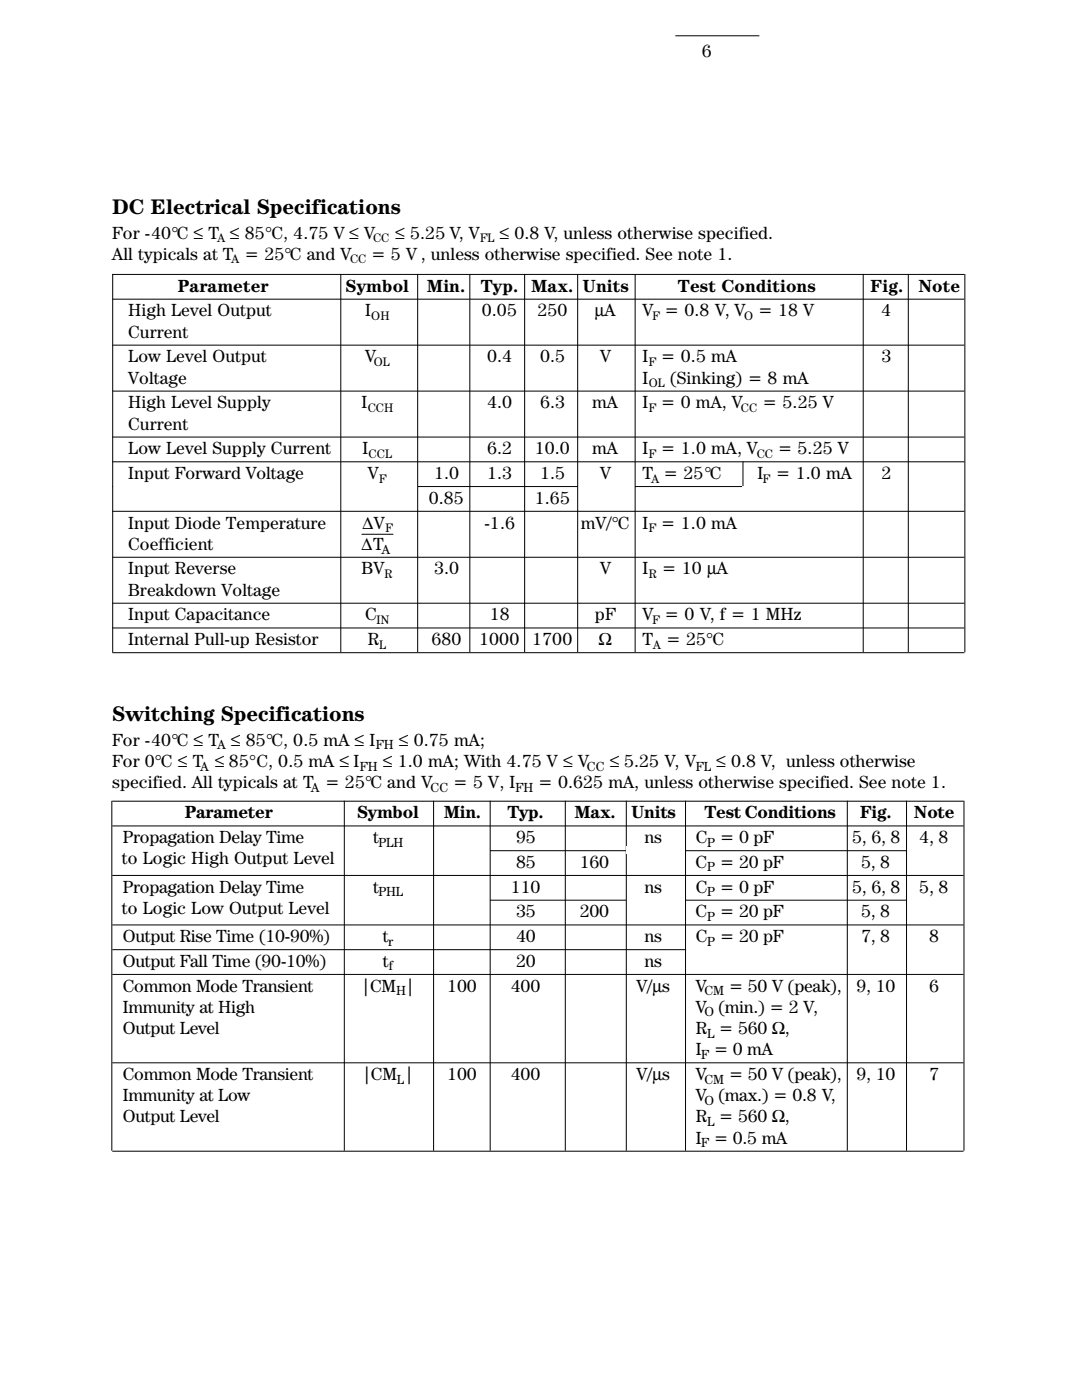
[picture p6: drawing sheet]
<svg xmlns="http://www.w3.org/2000/svg" width="216mm" height="279mm" viewBox="0 0 216 279" stroke-linecap="round" stroke-linejoin="round" font-family="sans-serif">
<defs><g id="words">
<g font-size="4.2">
<text x="22.4" y="42.7">DC Electrical Specifications</text>
<text x="22.4" y="143.9">Switching Specifications</text>
</g>
<g font-size="3.5">
<text x="140.1" y="11.3">6</text>
<text x="22.4" y="47.6">For -40°C ≤ T ≤ 85°C, 4.75 V ≤ V</text>
<text x="78.8" y="47.6">≤ 5.25 V, V</text>
<text x="99.7" y="47.6">≤ 0.8 V, unless otherwise specified.</text>
<text x="22.4" y="51.9">All typicals at T = 25°C and V</text>
<text x="74" y="51.9">= 5 V , unless otherwise specified. See note 1.</text>
<text x="35.5" y="58.2">Parameter</text>
<text x="69" y="58.2">Symbol</text>
<text x="85.2" y="58.2">Min.</text>
<text x="95.9" y="58.2">Typ.</text>
<text x="106" y="58.2">Max. Units</text>
<text x="135.3" y="58.2">Test Conditions</text>
<text x="173.7" y="58.2">Fig.</text>
<text x="183.3" y="58.2">Note</text>
<text x="25.6" y="63.1">High Level Output</text>
<text x="72.8" y="63.1">I</text>
<text x="96.1" y="63.1">0.05</text>
<text x="107.2" y="63.1">250</text>
<text x="118.7" y="63.1">µA</text>
<text x="128.2" y="63.1">V = 0.8 V, V = 18 V</text>
<text x="175.9" y="63.1">4</text>
<text x="25.6" y="67.4">Current</text>
<text x="25.6" y="72.3">Low Level Output</text>
<text x="25.6" y="76.6">Voltage</text>
<text x="72.8" y="72.3">V</text>
<text x="97.2" y="72.3">0.4</text>
<text x="107.8" y="72.3">0.5</text>
<text x="119.8" y="72.3">V</text>
<text x="128.2" y="76.6">I</text>
<text x="128.2" y="72.3">I</text>
<text x="131.9" y="72.3">= 0.5 mA</text>
<text x="133.7" y="76.6">(Sinking) = 8 mA</text>
<text x="175.9" y="72.3">3</text>
<text x="25.6" y="81.5">High Level Supply</text>
<text x="72.1" y="81.5">I</text>
<text x="97.2" y="81.5">4.0</text>
<text x="107.8" y="81.5">6.3</text>
<text x="118.2" y="81.5">mA</text>
<text x="128.2" y="81.5">I</text>
<text x="131.9" y="81.5">= 0 mA, V</text>
<text x="152.2" y="81.5">= 5.25 V</text>
<text x="25.6" y="85.7">Current</text>
<text x="25.6" y="90.7">Low Level Supply Current</text>
<text x="25.6" y="95.6">Input Forward Voltage</text>
<text x="72.3" y="90.7">I</text>
<text x="73.4" y="95.6">V</text>
<text x="86.6" y="95.6">1.0</text>
<text x="97.2" y="90.7">6.2</text>
<text x="97.2" y="95.6">1.3</text>
<text x="106.7" y="90.7">10.0</text>
<text x="107.8" y="95.6">1.5</text>
<text x="118.2" y="90.7">mA</text>
<text x="119.8" y="95.6">V</text>
<text x="128.2" y="90.7">I</text>
<text x="128.2" y="95.6">T = 25°C</text>
<text x="131.9" y="90.7">= 1.0 mA, V</text>
<text x="151.2" y="95.6">I</text>
<text x="154.8" y="95.6">= 1.0 mA</text>
<text x="155.2" y="90.7">= 5.25 V</text>
<text x="175.9" y="95.6">2</text>
<text x="85.5" y="100.5">0.85</text>
<text x="106.7" y="100.5">1.65</text>
<text x="25.6" y="105.5">Input Diode Temperature</text>
<text x="72.3" y="105.5">∆V</text>
<text x="96.7" y="105.5">-1.6</text>
<text x="115.9" y="105.5">mV/°C</text>
<text x="128.2" y="105.5">I</text>
<text x="131.9" y="105.5">= 1.0 mA</text>
<text x="25.6" y="109.7">Coefficient</text>
<text x="72.1" y="109.7">∆T</text>
<text x="25.6" y="114.7">Input Reverse</text>
<text x="25.6" y="118.9">Breakdown Voltage</text>
<text x="72.1" y="114.7">BV</text>
<text x="86.6" y="114.7">3.0</text>
<text x="119.8" y="114.7">V</text>
<text x="128.2" y="114.7">I</text>
<text x="132.1" y="114.7">= 10 µA</text>
<text x="25.6" y="123.8">Input Capacitance</text>
<text x="72.8" y="123.8">C</text>
<text x="97.7" y="123.8">18</text>
<text x="118.7" y="123.8">pF</text>
<text x="128.2" y="123.8">V = 0 V, f = 1 MHz</text>
<text x="25.6" y="128.8">Internal Pull-up Resistor</text>
<text x="73.4" y="128.8">R</text>
<text x="86.1" y="128.8">680</text>
<text x="95.6" y="128.8">1000</text>
<text x="106.2" y="128.8">1700</text>
<text x="119.4" y="128.8">Ω</text>
<text x="128.2" y="128.8">T</text>
<text x="132.9" y="128.8">= 25°C</text>
<text x="22.4" y="148.9">For -40°C ≤ T ≤ 85°C, 0.5 mA ≤ I</text>
<text x="79.6" y="148.9">≤ 0.75 mA;</text>
<text x="22.4" y="153.1">For 0°C ≤ T ≤ 85°C, 0.5 mA ≤ I</text>
<text x="76.4" y="153.1">≤ 1.0 mA; With 4.75 V ≤ V</text>
<text x="121.7" y="153.1">≤ 5.25 V, V</text>
<text x="142.9" y="153.1">≤ 0.8 V, unless otherwise</text>
<text x="22.4" y="157.3">specified. All typicals at T = 25°C and V</text>
<text x="90.4" y="157.3">= 5 V, I</text>
<text x="107.4" y="157.3">= 0.625 mA, unless otherwise specified. See note 1.</text>
<text x="36.9" y="163.3">Parameter</text>
<text x="71.3" y="163.3">Symbol</text>
<text x="88.5" y="163.3">Min.</text>
<text x="101.2" y="163.3">Typ.</text>
<text x="114.6" y="163.3">Max.</text>
<text x="125.9" y="163.3">Units</text>
<text x="140.6" y="163.3">Test Conditions</text>
<text x="171.6" y="163.3">Fig.</text>
<text x="182.4" y="163.3">Note</text>
<text x="24.3" y="172.5">to Logic High Output Level</text>
<text x="24.5" y="168.3">Propagation Delay Time</text>
<text x="74.4" y="168.3">t</text>
<text x="103" y="168.3">95</text>
<text x="103" y="173.2">85</text>
<text x="115.7" y="173.2">160</text>
<text x="128.6" y="168.3">ns</text>
<text x="138.8" y="173.2">C</text>
<text x="138.8" y="168.3">C</text>
<text x="143.6" y="168.3">= 0 pF</text>
<text x="143.6" y="173.2">= 20 pF</text>
<text x="170" y="168.3">5, 6, 8</text>
<text x="171.8" y="173.2">5, 8</text>
<text x="183.4" y="168.3">4, 8</text>
<text x="24.5" y="178.2">Propagation Delay Time</text>
<text x="74.4" y="178.2">t</text>
<text x="102" y="178.2">110</text>
<text x="128.6" y="178.2">ns</text>
<text x="138.8" y="178.2">C</text>
<text x="143.6" y="178.2">= 0 pF</text>
<text x="170" y="178.2">5, 6, 8</text>
<text x="183.4" y="178.2">5, 8</text>
<text x="24.3" y="182.4">to Logic Low Output Level</text>
<text x="103" y="183.1">35</text>
<text x="115.7" y="183.1">200</text>
<text x="138.8" y="183.1">C</text>
<text x="143.6" y="183.1">= 20 pF</text>
<text x="171.8" y="183.1">5, 8</text>
<text x="24.5" y="188">Output Rise Time (10-90%)</text>
<text x="76.4" y="188">t</text>
<text x="103" y="188">40</text>
<text x="128.6" y="188">ns</text>
<text x="138.8" y="188">C</text>
<text x="143.6" y="188">= 20 pF</text>
<text x="171.8" y="188">7, 8</text>
<text x="185.4" y="188">8</text>
<text x="24.5" y="193">Output Fall Time (90-10%)</text>
<text x="24.5" y="197.9">Common Mode Transient</text>
<text x="72.1" y="197.9">|CM |</text>
<text x="76.4" y="193">t</text>
<text x="89.3" y="197.9">100</text>
<text x="101.9" y="197.9">400</text>
<text x="103" y="193">20</text>
<text x="127" y="197.9">V/µs</text>
<text x="128.6" y="193">ns</text>
<text x="138.8" y="197.9">V</text>
<text x="145.4" y="197.9">= 50 V (peak),</text>
<text x="170.9" y="197.9">9, 10</text>
<text x="185.4" y="197.9">6</text>
<text x="24.5" y="202.1">Immunity at High</text>
<text x="138.8" y="202.1">V (min.) = 2 V,</text>
<text x="24.5" y="206.4">Output Level</text>
<text x="138.8" y="206.4">R = 560 Ω,</text>
<text x="24.5" y="215.5">Common Mode Transient</text>
<text x="72.3" y="215.5">|CM |</text>
<text x="89.3" y="215.5">100</text>
<text x="101.9" y="215.5">400</text>
<text x="127" y="215.5">V/µs</text>
<text x="138.8" y="210.6">I = 0 mA</text>
<text x="138.8" y="215.5">V</text>
<text x="145.4" y="215.5">= 50 V (peak),</text>
<text x="170.9" y="215.5">9, 10</text>
<text x="185.4" y="215.5">7</text>
<text x="24.5" y="219.8">Immunity at Low</text>
<text x="138.8" y="219.8">V (max.) = 0.8 V,</text>
<text x="24.5" y="224">Output Level</text>
<text x="138.8" y="224">R = 560 Ω,</text>
<text x="138.8" y="228.2">I = 0.5 mA</text>
</g>
<g font-size="2.6">
<text x="76.2" y="110.6">A</text>
<text x="43.4" y="149.6">A</text>
<text x="75" y="149.6">FH</text>
<text x="40" y="153.8">A</text>
<text x="71.8" y="153.8">FH</text>
<text x="117.1" y="153.8">CC</text>
<text x="138.8" y="153.8">FL</text>
<text x="62.1" y="158">A</text>
<text x="85.9" y="158">CC</text>
<text x="102.8" y="158">FH</text>
<text x="75.5" y="169">PLH</text>
<text x="141.1" y="169">P</text>
<text x="141.1" y="173.9">P</text>
<text x="75.5" y="178.9">PHL</text>
<text x="141.1" y="178.9">P</text>
<text x="141.1" y="183.8">P</text>
<text x="77.4" y="188.7">r</text>
<text x="141.1" y="188.7">P</text>
<text x="77.6" y="193.7">f</text>
<text x="79" y="198.6">H</text>
<text x="140.6" y="198.6">CM</text>
<text x="140.6" y="202.8">O</text>
<text x="141.1" y="207.1">L</text>
<text x="139.9" y="211.3">F</text>
<text x="79.2" y="216.3">L</text>
<text x="140.6" y="216.3">CM</text>
<text x="140.6" y="220.5">O</text>
<text x="141.1" y="224.7">L</text>
<text x="139.9" y="229">F</text>
</g>
<g font-size="2.5">
<text x="43.4" y="48.3">A</text>
<text x="46.2" y="52.6">A</text>
<text x="69.8" y="52.6">CC</text>
<text x="74.4" y="48.3">CC</text>
<text x="95.8" y="48.3">FL</text>
<text x="74.1" y="63.9">OH</text>
<text x="130.2" y="63.9">F</text>
<text x="148.5" y="63.9">O</text>
<text x="74.6" y="73">OL</text>
<text x="129.5" y="73">F</text>
<text x="129.5" y="77.3">OL</text>
<text x="73.4" y="82.2">CCH</text>
<text x="129.5" y="82.2">F</text>
<text x="147.8" y="82.2">CC</text>
<text x="73.6" y="91.4">CCL</text>
<text x="129.5" y="91.4">F</text>
<text x="151" y="91.4">CC</text>
<text x="75.7" y="96.3">F</text>
<text x="130" y="96.3">A</text>
<text x="152.2" y="96.3">F</text>
<text x="76.9" y="106.2">F</text>
<text x="129.5" y="106.2">F</text>
<text x="76.7" y="115.4">R</text>
<text x="129.5" y="115.4">R</text>
<text x="75.1" y="124.5">IN</text>
<text x="130.2" y="124.5">F</text>
<text x="75.7" y="129.5">L</text>
<text x="130.4" y="129.5">A</text>
</g>
</g></defs>
<g fill="none" stroke="#000" stroke-width=".2">
<path d="M134.8 7.1h16.7M22.4 54.8h170M22.4 59.7h170M93.8 54.9v75.3M104.7 54.7v75.5M22.4 68.9h170M22.4 78.1h170M22.4 87.2h170M22.4 92.2h170M22.4 97.1h170M22.4 102h170M22.4 111.2h170"/>
<path d="M22.4 120.4h170M22.4 125.3h170M22.4 130.3h170"/>
</g>
<g fill="#fff">
<path d="M22.6 96.5h60.7v1.6h-60.7z"/>
<path d="M148.1 96.7h44.3v1.6h-44.3z"/>
</g>
<path d="M148.3 92.1v4.9" fill="none" stroke="#000" stroke-width=".2"/>
<path d="M115.4 95.9h11.2v3.2h-11.2z" fill="#fff"/>
<g fill="none" stroke="#000" stroke-width=".2">
<path d="M22.5 54.7v75.5M68 54.7v75.5M83.3 54.7v75.5M115.3 54.7v75.5M126.7 54.7v75.5M172.2 54.7v75.5M181.2 54.7v75.5M192.5 54.7v75.5M72.1 106.6h6.4M22.4 159.9h169.9M112.8 159.8v69.9M22.4 164.8h169.9"/>
<path d="M22.4 169.8h169.9M22.4 174.7h169.9M22.4 179.7h169.9M22.4 184.6h169.9M22.4 189.5h169.9M22.4 194.5h169.9M22.4 212.1h169.9M22.4 229.7h169.9"/>
</g>
<g fill="#fff">
<path d="M22.5 169.2h75.3v1.5h-75.3z"/>
<path d="M22.5 179.2h75.3v1.6h-75.3z"/>
</g>
<path d="M68.7 159.8v69.9M86.5 159.8v69.9" fill="none" stroke="#000" stroke-width=".2"/>
<g fill="#fff">
<path d="M125.1 179.1h11.6v1.5h-11.6z"/>
<path d="M136.9 188.9h55.5v1.6h-55.5z"/>
</g>
<path d="M169.1 159.8v69.9" fill="none" stroke="#000" stroke-width=".2"/>
<g fill="#fff">
<path d="M181.1 169.2h11.3v1.5h-11.3z"/>
<path d="M181.1 179.2h11.3v1.6h-11.3z"/>
</g>
<path d="M22.3 159.8v69.9M97.8 159.8v69.9M125 159.8v69.9M136.8 159.8v69.9M180.9 159.8v69.9M192.4 159.8v69.9" fill="none" stroke="#000" stroke-width=".2"/>
<path d="M125 168.9h11.6v1.6h-11.6z" fill="#fff"/>
<use href="#words"/>
</svg>
